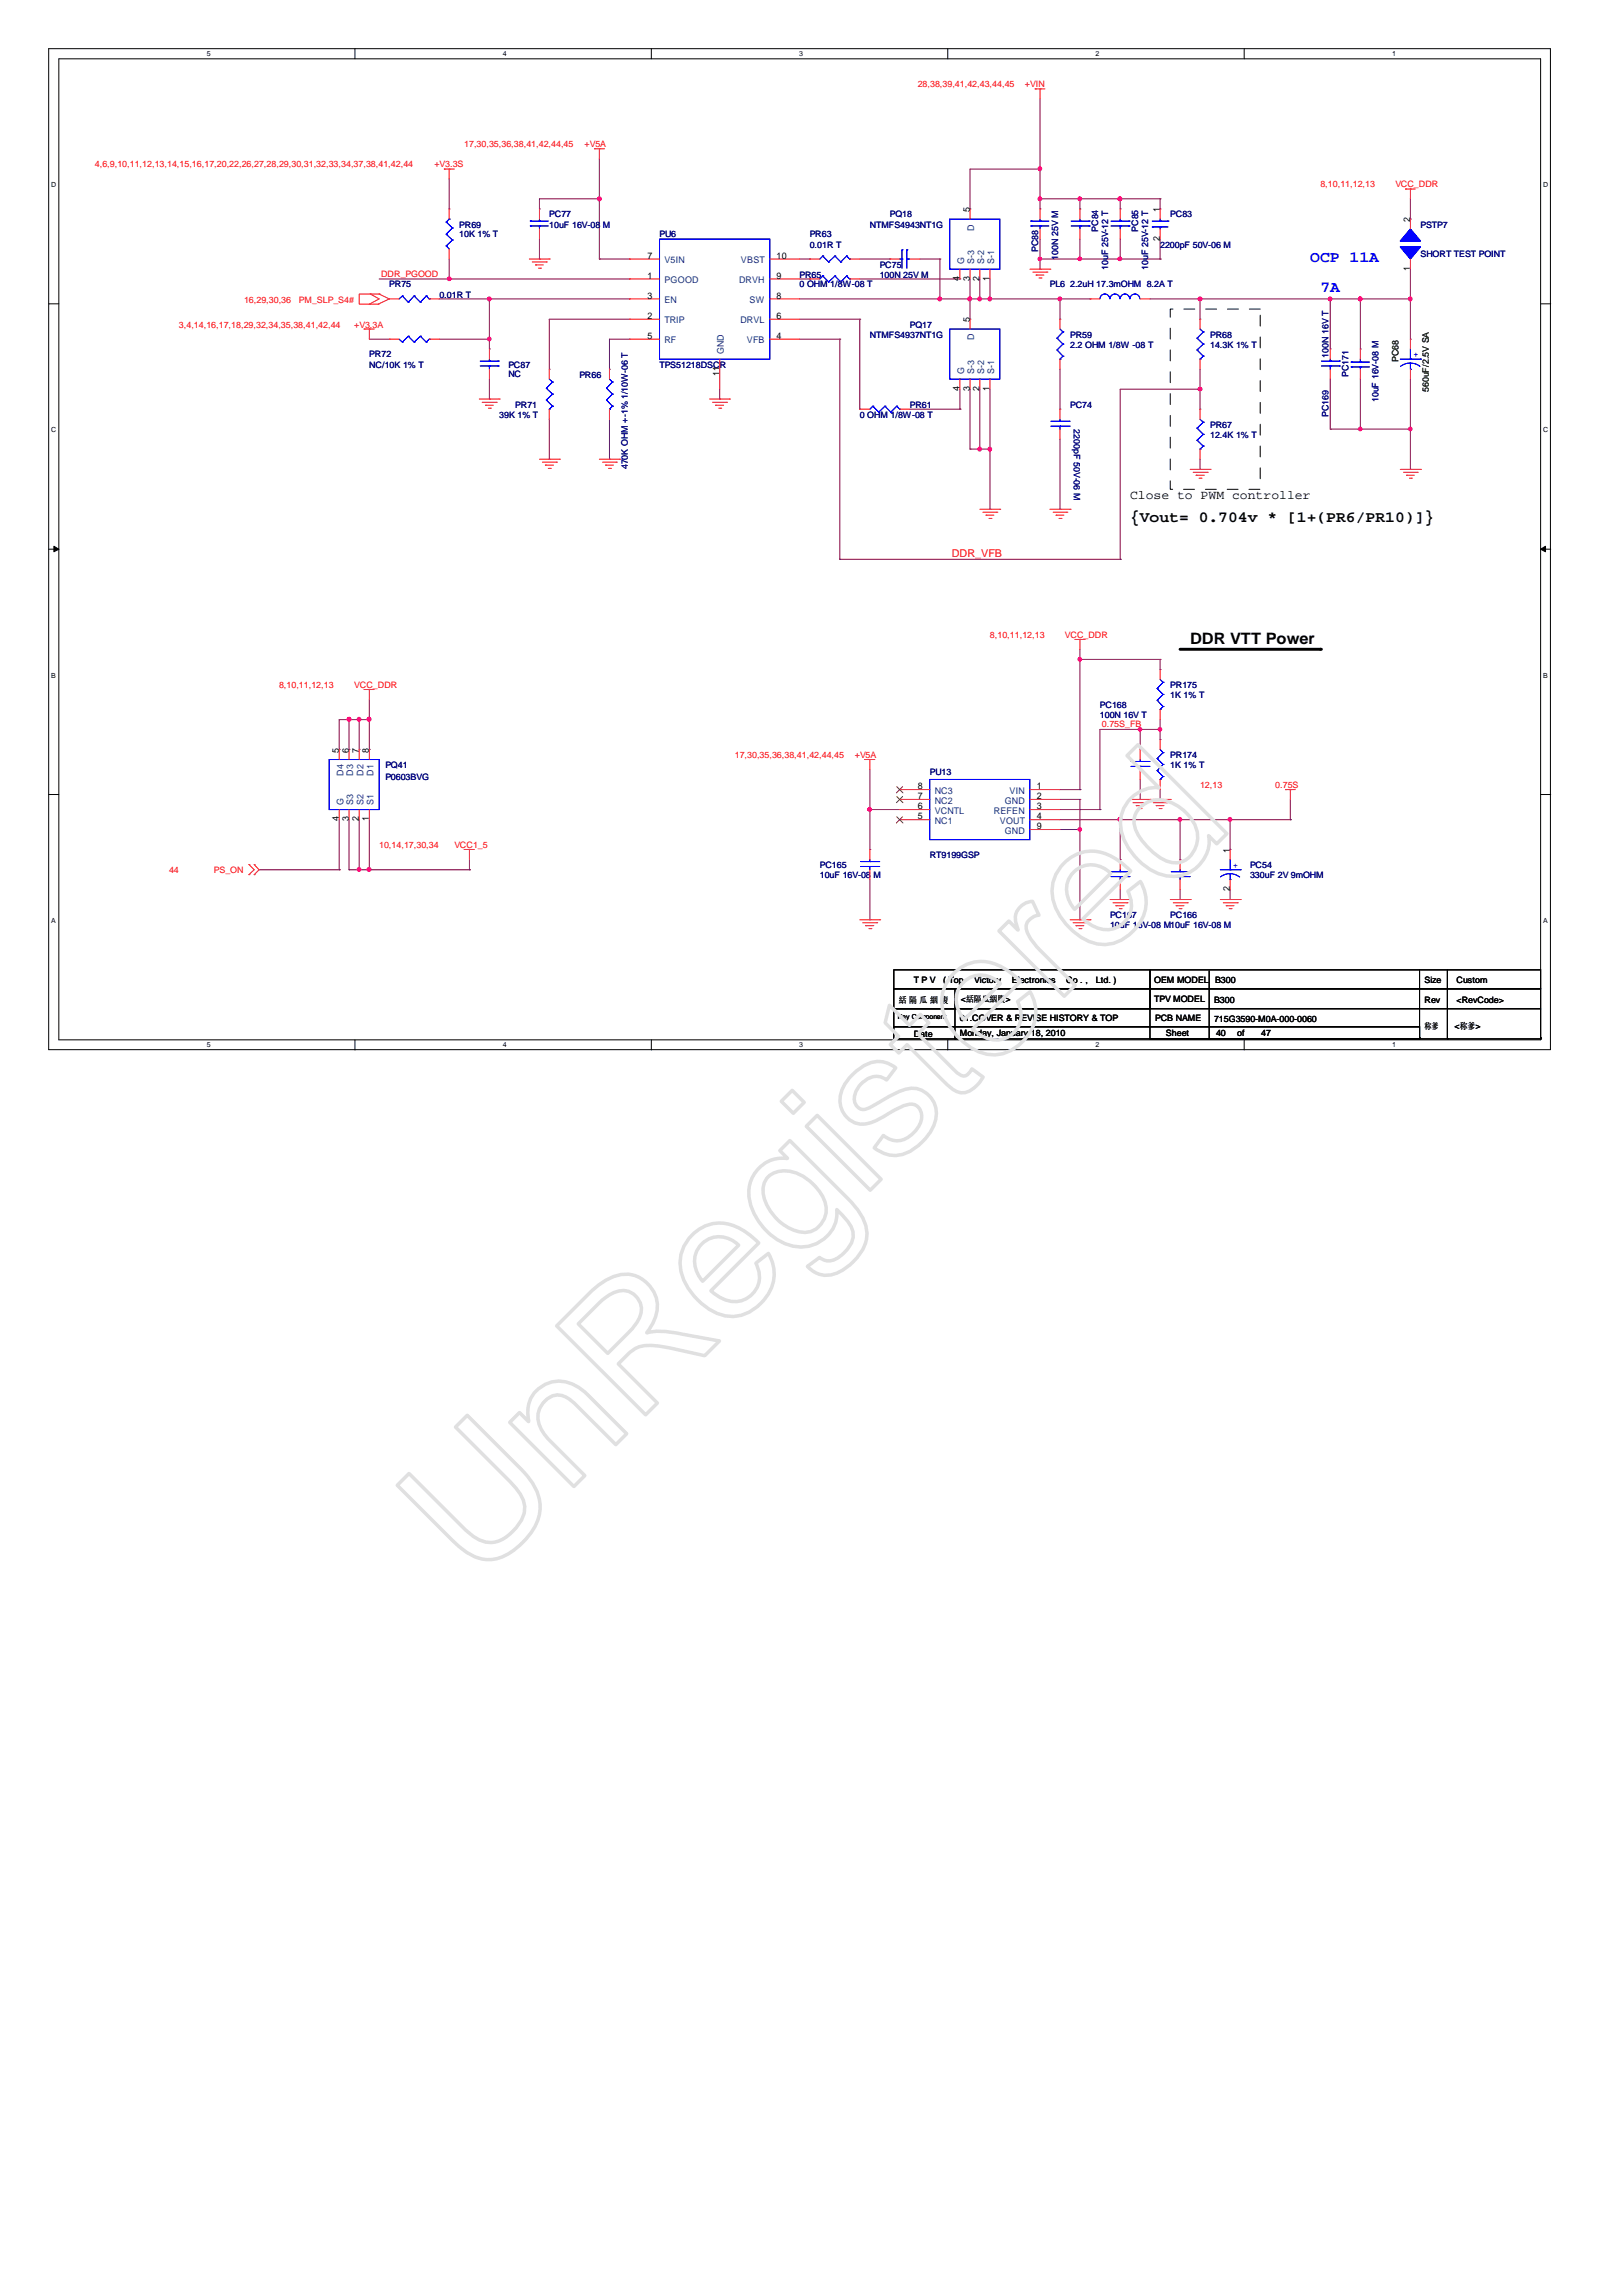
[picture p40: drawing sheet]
<svg xmlns="http://www.w3.org/2000/svg" width="210mm" height="297mm" viewBox="0 0 210 297" stroke-linecap="round" stroke-linejoin="round" font-family="sans-serif">
<defs><g id="words">
<text font-size="22.7" fill="#e0e0e0" x="61.6" y="205" transform="rotate(-45 61.6 205)">UnRegistered</text>
<g font-size="2" fill="#00f">
<text x="169.5" y="33.9">OCP 11A</text>
<text x="170.8" y="37.8">7A</text>
</g>
<g font-size="2">
<text x="146.2" y="67.6">{Vout= 0.704v * [1+(PR6/PR10)]}</text>
<text x="154" y="83.3">DDR VTT Power</text>
</g>
<text font-size="1.7" x="146.2" y="64.6">Close to PWM controller</text>
<text font-size="1.4" fill="#f00" x="123.1" y="72.1">DDR_VFB</text>
<g font-size="1.2">
<text x="125.5" y="27.5" transform="rotate(-90 125.5 27.5)">5</text>
<text x="150.1" y="27.5" transform="rotate(-90 150.1 27.5)">1</text>
<text x="182.4" y="28.7" transform="rotate(-90 182.4 28.7)">2</text>
<text x="83.8" y="33.5">7</text>
<text x="100.5" y="33.5">10</text>
<text x="150.1" y="31.1" transform="rotate(-90 150.1 31.1)">2</text>
<text x="182.4" y="35" transform="rotate(-90 182.4 35)">1</text>
<text x="83.8" y="38.6">3</text>
<text x="83.8" y="36.1">1</text>
<text x="83.8" y="41.3">2</text>
<text x="100.5" y="41.3">6</text>
<text x="100.5" y="36.1">9</text>
<text x="100.5" y="38.6">8</text>
<text x="124.2" y="36.4" transform="rotate(-90 124.2 36.4)">4</text>
<text x="125.5" y="41.7" transform="rotate(-90 125.5 41.7)">5</text>
<text x="125.5" y="36.4" transform="rotate(-90 125.5 36.4)">3</text>
<text x="126.7" y="36.4" transform="rotate(-90 126.7 36.4)">2</text>
<text x="128.1" y="36.4" transform="rotate(-90 128.1 36.4)">1</text>
<text x="83.8" y="43.8">5</text>
<text x="100.5" y="43.8">4</text>
<text x="93.1" y="48.6" transform="rotate(-90 93.1 48.6)">11</text>
<text x="124.2" y="50.6" transform="rotate(-90 124.2 50.6)">4</text>
<text x="125.5" y="50.6" transform="rotate(-90 125.5 50.6)">3</text>
<text x="126.7" y="50.6" transform="rotate(-90 126.7 50.6)">2</text>
<text x="128.1" y="50.6" transform="rotate(-90 128.1 50.6)">1</text>
<text x="43.8" y="97.4" transform="rotate(-90 43.8 97.4)">5</text>
<text x="45.1" y="97.4" transform="rotate(-90 45.1 97.4)">6</text>
<text x="46.4" y="97.4" transform="rotate(-90 46.4 97.4)">7</text>
<text x="47.7" y="97.4" transform="rotate(-90 47.7 97.4)">8</text>
<text x="43.8" y="106.3" transform="rotate(-90 43.8 106.3)">4</text>
<text x="45.1" y="106.3" transform="rotate(-90 45.1 106.3)">3</text>
<text x="46.4" y="106.3" transform="rotate(-90 46.4 106.3)">2</text>
<text x="47.7" y="106.3" transform="rotate(-90 47.7 106.3)">1</text>
<text x="118.7" y="103.4">7</text>
<text x="118.7" y="106">5</text>
<text x="118.7" y="102.1">8</text>
<text x="118.7" y="104.7">6</text>
<text x="134.1" y="102.1">1</text>
<text x="134.1" y="104.7">3</text>
<text x="134.1" y="106">4</text>
<text x="134.1" y="103.4">2</text>
<text x="134.1" y="107.3">9</text>
<text x="159.1" y="110.4" transform="rotate(-90 159.1 110.4)">1</text>
<text x="159.1" y="115.4" transform="rotate(-90 159.1 115.4)">2</text>
</g>
<g font-size="1.2" fill="#004080">
<text x="126.1" y="29.8" transform="rotate(-90 126.1 29.8)">D</text>
<text x="86" y="34.1">V5IN</text>
<text x="95.9" y="34.1">VBST</text>
<text x="124.7" y="34.2" transform="rotate(-90 124.7 34.2)">G</text>
<text x="126.1" y="34.2" transform="rotate(-90 126.1 34.2)">S-3</text>
<text x="127.3" y="34.2" transform="rotate(-90 127.3 34.2)">S-2</text>
<text x="128.6" y="34.2" transform="rotate(-90 128.6 34.2)">S-1</text>
<text x="86" y="39.2">EN</text>
<text x="86" y="36.7">PGOOD</text>
<text x="86" y="41.9">TRIP</text>
<text x="95.6" y="36.7">DRVH</text>
<text x="95.8" y="41.9">DRVL</text>
<text x="97" y="39.2">SW</text>
<text x="86" y="44.4">RF</text>
<text x="93.7" y="45.8" transform="rotate(-90 93.7 45.8)">GND</text>
<text x="96.6" y="44.4">VFB</text>
<text x="126.1" y="44.1" transform="rotate(-90 126.1 44.1)">D</text>
<text x="124.7" y="48.4" transform="rotate(-90 124.7 48.4)">G</text>
<text x="126.1" y="48.4" transform="rotate(-90 126.1 48.4)">S-3</text>
<text x="127.3" y="48.4" transform="rotate(-90 127.3 48.4)">S-2</text>
<text x="128.6" y="48.4" transform="rotate(-90 128.6 48.4)">S-1</text>
<text x="44.4" y="100.4" transform="rotate(-90 44.4 100.4)">D4</text>
<text x="45.7" y="100.4" transform="rotate(-90 45.7 100.4)">D3</text>
<text x="47" y="100.4" transform="rotate(-90 47 100.4)">D2</text>
<text x="48.3" y="100.4" transform="rotate(-90 48.3 100.4)">D1</text>
<text x="44.4" y="104.1" transform="rotate(-90 44.4 104.1)">G</text>
<text x="45.7" y="104.1" transform="rotate(-90 45.7 104.1)">S3</text>
<text x="47" y="104.1" transform="rotate(-90 47 104.1)">S2</text>
<text x="48.3" y="104.1" transform="rotate(-90 48.3 104.1)">S1</text>
<text x="120.9" y="104">NC2</text>
<text x="120.9" y="106.6">NC1</text>
<text x="120.9" y="102.7">NC3</text>
<text x="120.9" y="105.3">VCNTL</text>
<text x="128.6" y="105.3">REFEN</text>
<text x="129.4" y="106.6">VOUT</text>
<text x="130" y="104">GND</text>
<text x="130" y="107.9">GND</text>
<text x="130.6" y="102.7">VIN</text>
</g>
<g font-size="1.1" fill="#f00">
<text x="118.7" y="11.3">28,38,39,41,42,43,44,45</text>
<text x="132.6" y="11.3">+VIN</text>
<text x="12.3" y="21.7">4,6,9,10,11,12,13,14,15,16,17,20,22,26,27,28,29,30,31,32,33,34,37,38,41,42,44</text>
<text x="56.2" y="21.7">+V3.3S</text>
<text x="60.1" y="19.1">17,30,35,36,38,41,42,44,45</text>
<text x="75.6" y="19.1">+V5A</text>
<text x="170.8" y="24.2">8,10,11,12,13</text>
<text x="180.5" y="24.2">VCC_DDR</text>
<text x="49.3" y="35.8">DDR_PGOOD</text>
<text x="31.6" y="39.2">16,29,30,36</text>
<text x="38.7" y="39.2">PM_SLP_S4#</text>
<text x="23.1" y="42.4">3,4,14,16,17,18,29,32,34,35,38,41,42,44</text>
<text x="45.8" y="42.4">+V3.3A</text>
<text x="128.1" y="82.5">8,10,11,12,13</text>
<text x="137.8" y="82.5">VCC_DDR</text>
<text x="36.1" y="89">8,10,11,12,13</text>
<text x="45.8" y="89">VCC_DDR</text>
<text x="142.6" y="94.1">0.75S_FB</text>
<text x="95.1" y="98.1">17,30,35,36,38,41,42,44,45</text>
<text x="110.6" y="98.1">+V5A</text>
<text x="155.3" y="102">12,13</text>
<text x="165" y="102">0.75S</text>
<text x="21.9" y="113">44</text>
<text x="27.7" y="113">PS_ON</text>
<text x="49.1" y="109.8">10,14,17,30,34</text>
<text x="58.8" y="109.8">VCC1_5</text>
</g>
<g font-size="1.1" fill="#000080">
<text x="59.4" y="29.5">PR69</text>
<text x="71.1" y="28.1">PC77</text>
<text x="71.1" y="29.5">10uF 16V-08 M</text>
<text x="112.6" y="29.5">NTMFS4943NT1G</text>
<text x="115.1" y="28.1">PQ18</text>
<text x="151.4" y="28.1">PC83</text>
<text x="183.8" y="29.5">PSTP7</text>
<text x="59.4" y="30.7">10K 1% T</text>
<text x="85.3" y="30.7">PU6</text>
<text x="103.5" y="35.9">PR65</text>
<text x="104.8" y="30.7">PR63</text>
<text x="104.8" y="32">0.01R T</text>
<text x="113.8" y="34.6">PC75</text>
<text x="113.8" y="35.9">100N 25V M</text>
<text x="134.3" y="32.6" transform="rotate(-90 134.3 32.6)">PC88</text>
<text x="136.9" y="33.6" transform="rotate(-90 136.9 33.6)">100N 25V M</text>
<text x="142.1" y="30" transform="rotate(-90 142.1 30)">PC84</text>
<text x="143.4" y="35" transform="rotate(-90 143.4 35)">10uF 25V-12 T</text>
<text x="147.3" y="30" transform="rotate(-90 147.3 30)">PC85</text>
<text x="148.6" y="35" transform="rotate(-90 148.6 35)">10uF 25V-12 T</text>
<text x="150.1" y="32">2200pF 50V-06 M</text>
<text x="183.8" y="33.3">SHORT TEST POINT</text>
<text x="50.4" y="37.2">PR75</text>
<text x="56.8" y="38.5">0.01R T</text>
<text x="103.5" y="37.2">0 OHM 1/8W-08 T</text>
<text x="135.8" y="37.2">PL6</text>
<text x="138.5" y="37.2">2.2uH 17.3mOHM 8.2A T</text>
<text x="47.8" y="46.3">PR72</text>
<text x="47.8" y="47.6">NC/10K 1% T</text>
<text x="65.8" y="47.6">PC87</text>
<text x="85.3" y="47.6">TPS51218DSCR</text>
<text x="112.6" y="43.7">NTMFS4937NT1G</text>
<text x="117.7" y="42.4">PQ17</text>
<text x="138.5" y="43.7">PR59</text>
<text x="138.5" y="45">2.2 OHM 1/8W -08 T</text>
<text x="156.6" y="43.7">PR68</text>
<text x="156.6" y="45">14.3K 1% T</text>
<text x="171.9" y="46.3" transform="rotate(-90 171.9 46.3)">100N 16V T</text>
<text x="65.8" y="48.8">NC</text>
<text x="66.7" y="52.7">PR71</text>
<text x="75" y="48.9">PR66</text>
<text x="117.7" y="52.7">PR61</text>
<text x="138.5" y="52.7">PC74</text>
<text x="171.9" y="54" transform="rotate(-90 171.9 54)">PC169</text>
<text x="174.5" y="48.8" transform="rotate(-90 174.5 48.8)">PC171</text>
<text x="178.4" y="52.1" transform="rotate(-90 178.4 52.1)">10uF 16V-08 M</text>
<text x="64.6" y="54.1">39K 1% T</text>
<text x="111.2" y="54.1">0 OHM 1/8W-08 T</text>
<text x="138.9" y="55.5" transform="rotate(90 138.9 55.5)">2200pF 50V-06 M</text>
<text x="156.6" y="55.4">PR67</text>
<text x="156.6" y="56.6">12.4K 1% T</text>
<text x="81.2" y="60.7" transform="rotate(-90 81.2 60.7)">470K OHM +-1% 1/10W-06 T</text>
<text x="151.4" y="89">PR175</text>
<text x="142.3" y="91.6">PC168</text>
<text x="142.3" y="92.9">100N 16V T</text>
<text x="151.4" y="90.3">1K 1% T</text>
<text x="49.9" y="99.4">PQ41</text>
<text x="49.9" y="101">P0603BVG</text>
<text x="120.3" y="100.3">PU13</text>
<text x="151.4" y="98.1">PR174</text>
<text x="151.4" y="99.4">1K 1% T</text>
<text x="106.1" y="112.3">PC165</text>
<text x="106.1" y="113.7">10uF 16V-08 M</text>
<text x="120.3" y="111">RT9199GSP</text>
<text x="161.7" y="112.3">PC54</text>
<text x="161.7" y="113.7">330uF 2V 9mOHM</text>
<text x="143.6" y="118.8">PC167</text>
<text x="151.4" y="118.8">PC166</text>
<text x="143.6" y="120.1">10uF 16V-08 M10uF 16V-08 M</text>
</g>
<g font-size="1.1" fill="#004000">
<text x="181" y="46.9" transform="rotate(-90 181 46.9)">PC68</text>
<text x="184.9" y="50.8" transform="rotate(-90 184.9 50.8)">560uF/2.5V SA</text>
</g>
<g font-size="1.1" fill="#00f">
<text x="182.9" y="46.3">+</text>
<text x="159.5" y="112.3">+</text>
</g>
<g font-size="1.1">
<text x="116.3" y="129.8">絬 隔 瓜 絪 腹</text>
<text x="118.2" y="127.2">T P V</text>
<text x="122" y="127.2">( Top</text>
<text x="124.3" y="129.7">&lt;絬隔瓜絪腹&gt;</text>
<text x="126.1" y="127.2">Victory</text>
<text x="130.9" y="127.2">Electronics</text>
<text x="138" y="127.2">Co . ,</text>
<text x="141.8" y="127.2">Ltd. )</text>
<text x="149.3" y="127.2">OEM MODEL</text>
<text x="149.3" y="129.7">TPV MODEL</text>
<text x="157.1" y="129.8">B300</text>
<text x="157.2" y="127.2">B300</text>
<text x="184.3" y="127.2">Size</text>
<text x="184.3" y="129.8">Rev</text>
<text x="188.5" y="129.8">&lt;RevCode&gt;</text>
<text x="188.5" y="127.2">Custom</text>
<text x="118.2" y="134.2">Date</text>
<text x="124.2" y="134.1">Monday, January 18, 2010</text>
<text x="124.2" y="132.2">01.COVER &amp; REVISE HISTORY &amp; TOP</text>
<text x="149.5" y="132.2">PCB NAME</text>
<text x="150.9" y="134.1">Sheet</text>
<text x="157.1" y="132.3">715G3590-M0A-000-0060</text>
<text x="157.3" y="134.1">40</text>
<text x="160.1" y="134.1">of</text>
<text x="163.2" y="134.1">47</text>
<text x="184.3" y="133.2">称爹</text>
<text x="188.2" y="133.2">&lt;称爹&gt;</text>
</g>
<g font-size=".9">
<text x="26.7" y="7.3">5</text>
<text x="65.1" y="7.3">4</text>
<text x="103.4" y="7.3">3</text>
<text x="141.8" y="7.3">2</text>
<text x="180.1" y="7.3">1</text>
<text x="6.6" y="24.2">D</text>
<text x="199.7" y="24.2">D</text>
<text x="6.6" y="56">C</text>
<text x="199.7" y="56">C</text>
<text x="6.6" y="87.7">B</text>
<text x="199.7" y="87.7">B</text>
<text x="6.6" y="119.5">A</text>
<text x="199.7" y="119.5">A</text>
<text x="116.2" y="131.9">Key Component</text>
<text x="26.7" y="135.5">5</text>
<text x="65.1" y="135.5">4</text>
<text x="103.4" y="135.5">3</text>
<text x="141.8" y="135.5">2</text>
<text x="180.1" y="135.5">1</text>
</g>
</g></defs>
<path d="M6.3 6.3h194.3v129.5h-194.3zM7.6 7.6h191.7v127h-191.7z" fill="none" stroke="#000" stroke-width=".13"/>
<g fill="#fff">
<path d="M26.7 6.5h.6v1h-.6z"/>
<path d="M26.7 134.7h.6v1.1h-.6z"/>
</g>
<path d="M45.9 6.3v1.3M45.9 134.6v1.3" fill="none" stroke="#000" stroke-width=".13"/>
<g fill="#fff">
<path d="M65.1 6.5h.5v1h-.5z"/>
<path d="M65.1 134.7h.5v1.1h-.5z"/>
</g>
<path d="M84.3 6.3v1.3M84.3 134.6v1.3" fill="none" stroke="#000" stroke-width=".13"/>
<g fill="#fff">
<path d="M103.4 6.5h.5v1h-.5z"/>
<path d="M103.4 134.7h.5v1.1h-.5z"/>
</g>
<path d="M122.6 6.3v1.3M122.6 134.6v1.3" fill="none" stroke="#000" stroke-width=".13"/>
<g fill="#fff">
<path d="M141.8 6.5h.5v1h-.5z"/>
<path d="M141.8 134.7h.5v1.1h-.5z"/>
</g>
<path d="M161 6.3v1.3M161 134.6v1.3" fill="none" stroke="#000" stroke-width=".13"/>
<g fill="#fff">
<path d="M180.1 6.5h.5v1h-.5z"/>
<path d="M180.1 134.7h.5v1.1h-.5z"/>
<path d="M6.6 23.4h.7v1.1h-.7z"/>
<path d="M199.7 23.4h.6v1.1h-.6z"/>
<path d="M6.6 55.2h.7v1h-.7z"/>
<path d="M199.7 55.2h.6v1h-.6z"/>
</g>
<path d="M6.3 39.3h1.3M199.3 39.3h1.4" fill="none" stroke="#000" stroke-width=".13"/>
<g fill="#fff">
<path d="M6.6 86.9h.6v1h-.6z"/>
<path d="M199.7 86.9h.6v1h-.6z"/>
</g>
<path d="M6.3 71.1h1.3M199.3 71.1h1.4" fill="none" stroke="#000" stroke-width=".13"/>
<path d="M7 70.7l.6 .4-.6 .3zM199.3 71.1l.7-.4v.7z" fill="#000" stroke="#000" stroke-width=".13"/>
<g fill="#fff">
<path d="M6.6 118.7h.6v1h-.6z"/>
<path d="M199.7 118.7h.5v1h-.5z"/>
</g>
<g fill="none" stroke="#000" stroke-width=".13">
<path d="M6.3 102.8h1.3M199.3 102.8h1.4M115.6 132.9h68.1v1.5h-68.1zM115.6 125.5h33.2v2.5h-33.2zM115.6 128h33.2v2.5h-33.2zM115.6 130.5h33.2v2.4h-33.2zM123.6 134.4h.1M123.6 128v6.4M148.8 132.9h34.9v1.5h-34.9zM148.8 125.5h50.5v2.5h-50.5zM148.8 128h50.5v2.5h-50.5zM156.5 134.4h.1"/>
<path d="M156.5 125.6v8.8M183.7 134.3h.1M183.7 125.5v8.8M183.7 134.4h15.6M187.3 134.4h.1M187.3 125.5v8.9M199.3 134.3h.1M199.3 134.4h.1M199.3 130.5v3.8"/>
</g>
<g fill="none" stroke="#800040" stroke-width=".13">
<path d="M134.6 12.8v14.2M49.1 36.1h32.3M56.8 38.7h24.6M58.1 36.1h.1M58.1 27h.1M58.1 23.1v3.9M58.1 33.5v2.6M63.3 38.7h.1M63.3 38.7v6.5M69.8 33.5h.1M69.8 27h.1M69.8 30.9v2.6"/>
<path d="M77.5 25.7h.1M77.5 33.5h.1M77.5 25.7h-7.7v1.3M77.5 33.5h3.9M77.5 20.6v12.9M81.4 36.1h.1M81.4 38.7h.1M81.4 33.5h.1M103.5 38.7h37.5M103.5 33.5h1.3M103.5 36.1h1.3M104.8 33.5h.1"/>
<path d="M104.8 36.1h.1M111.2 33.5h3.9M111.2 36.1h13M115.1 33.5h.1M119 33.5h2.6M121.6 33.5h.1M121.6 38.7h.1M121.6 33.5v5.2M124.2 36.1h.1M125.5 38.7h.1M125.5 27h.1M125.5 36.1v5.2"/>
<path d="M126.8 38.7h.1M126.8 36.1v2.6M128.1 38.7h.1M128.1 36.1v2.6M134.6 27h.1M134.6 21.9h.1M134.6 25.7h.1M134.6 34.8h.1M134.6 33.5h.1M134.6 30.9v3.9M134.6 25.7h15.5M134.6 21.9h-9.1v5.1"/>
<path d="M134.6 33.5h15.5M137.2 38.7h.1M137.2 38.7v2.6M139.7 27h.1M139.7 25.7h.1M139.7 33.5h.1M139.7 25.7v1.3M139.7 30.9v2.6M141 38.7h.1M144.9 25.7h.1M144.9 27h.1M144.9 33.5h.1"/>
<path d="M144.9 25.7v1.3M144.9 30.9v2.6M148.8 38.7h33.7M150.1 25.7h.1M150.1 27h.1M150.1 33.5h.1M150.1 25.7v1.3M150.1 30.9v2.6M155.3 38.7h.1M155.3 38.7v2.6M172.1 38.7h.1M172.1 38.7v6.5"/>
<path d="M176 38.7h.1M176 38.7v6.5M182.5 28.4h.1M182.5 38.7h.1M182.5 25.7v2.7M182.5 34.8v9.1M47.8 43.9h2.6M50.4 43.9h.1M56.8 43.9h6.5M63.3 51.6h.1M63.3 43.9h.1M63.3 45.2h.1"/>
<path d="M63.3 49.1v2.5M71.1 59.4h.1M71.1 47.8h.1M71.1 54.3v5.1M78.9 59.4h.1M78.9 47.8h.1M78.9 54.3v5.1M81.4 41.3h.1M81.4 43.9h.1M81.4 41.3h-10.3v6.5M81.4 43.9h-2.5v3.9M93.1 51.6h.1"/>
<path d="M93.1 50.4v1.2M103.5 41.3h7.7M103.5 43.9h5.2M108.7 43.9h.1M108.7 43.9v28.5M111.2 41.3h.1M111.2 53h.1M111.2 41.3v11.7M117.7 53h6.5M124.2 53h.1M124.2 50.4v2.6M125.5 41.3h.1"/>
<path d="M125.5 58.1h.1M125.5 50.4v7.7M125.5 58.1h2.6M126.8 58.1h.1M126.8 50.4v7.7M128.1 58.1h.1M128.1 50.4v15.5M137.2 53h.1M137.2 41.3h.1M137.2 47.8v5.2M137.2 56.8v9.1M155.3 53h.1"/>
<path d="M155.3 41.3h.1M155.3 50.4h.1M155.3 47.8v5.2M155.3 59.4v1.3M155.3 50.4h-10.4v22M172.1 45.2h.1M172.1 55.5h.1M172.1 49.1v6.4M172.1 55.5h10.4M176 45.2h.1M176 55.5h.1M176 49.1v6.4"/>
<path d="M182.5 43.9h.1M182.5 55.5h.1M182.5 49.1v11.6M108.7 72.4h.1M108.7 72.4h36.2M128.1 65.9h.1M137.2 65.9h.1M144.9 72.4h.1M155.3 60.7h.1M182.5 60.7h.1M43.9 97h.1M45.2 93.1h.1"/>
<path d="M45.2 97h.1M45.2 93.1v3.9M46.5 93.1h.1M46.5 97h.1M46.5 93.1v3.9M47.8 93.1h.1M47.8 97h.1M47.8 93.1h-3.9v3.9M47.8 90.5v6.5M112.6 99.6v10.3M139.7 85.3h.1M139.7 84v18.2"/>
<path d="M139.7 85.3h10.4M147.5 94.4h.1M147.5 97h.1M147.5 94.4v2.6M150.1 94.4h.1M150.1 95.7h.1M150.1 86.6h.1M150.1 85.3h.1M150.1 85.3v1.3M150.1 93.1v2.6M150.1 94.4h-7.8v10.4M33.5 112.6h10.4"/>
<path d="M43.9 112.6h.1M43.9 106.1v6.5M45.2 112.6h.1M45.2 112.6h15.5M45.2 106.1v6.5M46.5 112.6h.1M46.5 106.1v6.5M47.8 112.6h.1M47.8 106.1v6.5M60.7 112.6h.1M60.7 111.2v1.4M112.6 119h.1"/>
<path d="M112.6 109.9h.1M112.6 104.8h.1M112.6 113.8v5.2M112.6 104.8h3.8M116.4 104.8h.1M137.2 106.1h29.8M137.2 102.2h2.5M137.2 104.8h5.1M137.2 103.5h2.5M137.2 107.3h2.5M139.7 102.2h.1M139.7 103.5h.1"/>
<path d="M139.7 107.3h.1M139.7 119h.1M139.7 103.5v15.5M142.3 104.8h.1M144.9 106.1h.1M144.9 111.2h.1M144.9 116.4h.1M144.9 106.1v5.1M144.9 115.1v1.3M147.5 103.5h.1M147.5 100.9v2.6M150.1 103.5h.1"/>
<path d="M150.1 102.2v1.3M152.7 111.2h.1M152.7 106.1h.1M152.7 116.4h.1M152.7 106.1v5.1M152.7 115.1v1.3M159.2 109.9h.1M159.2 106.1h.1M159.2 116.4h.1M159.2 106.1v3.8M159.2 115.1v1.3M167 106.1h.1"/>
<path d="M167 103.5v2.6"/>
</g>
<g fill="#f0f" stroke="#f0f" stroke-width=".13">
<circle cx="63.3" cy="38.7" r=".24"/>
<circle cx="126.7" cy="38.7" r=".24"/>
<circle cx="125.5" cy="38.7" r=".25"/>
<circle cx="128.1" cy="38.7" r=".24"/>
<circle cx="137.1" cy="38.7" r=".24"/>
<circle cx="134.5" cy="25.7" r=".24"/>
<circle cx="139.7" cy="25.7" r=".24"/>
<circle cx="63.3" cy="43.9" r=".23"/>
<circle cx="58.1" cy="36.1" r=".24"/>
<circle cx="144.9" cy="25.7" r=".25"/>
<circle cx="121.6" cy="38.7" r=".24"/>
<circle cx="134.5" cy="21.8" r=".24"/>
<circle cx="172.1" cy="38.7" r=".24"/>
<circle cx="155.3" cy="38.7" r=".25"/>
<circle cx="176" cy="38.7" r=".24"/>
<circle cx="182.5" cy="38.7" r=".24"/>
<circle cx="155.3" cy="50.4" r=".24"/>
<circle cx="152.7" cy="106" r=".24"/>
<circle cx="159.1" cy="106" r=".24"/>
<circle cx="144.9" cy="106" r=".25"/>
<circle cx="128.1" cy="58.1" r=".24"/>
<circle cx="144.9" cy="33.5" r=".24"/>
<circle cx="46.4" cy="93.1" r=".24"/>
<circle cx="112.5" cy="104.8" r=".24"/>
<circle cx="176" cy="55.5" r=".23"/>
<circle cx="182.5" cy="55.5" r=".23"/>
<circle cx="126.7" cy="58.1" r=".24"/>
<circle cx="134.5" cy="33.5" r=".23"/>
<circle cx="139.7" cy="33.5" r=".23"/>
<circle cx="139.7" cy="107.3" r=".23"/>
<circle cx="147.5" cy="94.4" r=".23"/>
<circle cx="150.1" cy="94.4" r=".23"/>
<circle cx="77.5" cy="25.7" r=".25"/>
<circle cx="47.7" cy="112.5" r=".25"/>
<circle cx="47.7" cy="93.1" r=".25"/>
<circle cx="45.2" cy="93.1" r=".25"/>
<circle cx="46.4" cy="112.5" r=".24"/>
<circle cx="139.7" cy="85.3" r=".23"/>
</g>
<g fill="none" stroke="#f00" stroke-width=".13">
<path d="M76.9 19.3h.1M76.9 19.3h1.3M77.5 19.3h.1M77.5 19.3v1.3M133.9 11.5h.1M133.9 11.5h1.3M134.6 11.5h.1M134.6 11.5v1.3M47.8 39.4h.1M47.9 38.1h.1M47.9 38.1l1.2 .6-1.3 .7M48.9 39.4h.1"/>
<path d="M49.1 38.1h.1M49.1 38.1h-2.6v1.3h2.4M49.1 38.1l1.3 .6M50.4 38.7l-1.5 .7M50.4 38.7h1.2M55.5 38.7h1.3M57.5 21.9h.1M57.5 21.9h1.3M58.1 21.9h.1M58.1 21.9v1.2M58.1 27v1.4M58.1 32.2v1.3"/>
<path d="M68.5 33.5h2.6M68.9 33.9h1.8M69.3 34.3h.1M69.3 34.3h1M69.7 34.7h.2M69.8 27v1.4M69.8 29.6v1.3M69.9 34.7h.1M70.7 33.9h.1M71.1 33.5h.1M81.4 33.5h3.9M81.4 38.7h3.9"/>
<path d="M81.4 36.1h3.9M99.6 33.5h3.9M99.6 38.7h3.9M99.6 36.1h3.9M104.8 33.5h1.3M104.8 36.1h1.3M109.9 33.5h1.3M109.9 36.1h1.3M115.1 33.5h1.3M117.7 33.5h1.3M124.2 34.8v1.3M125.5 27v1.4"/>
<path d="M125.5 34.8v1.3M126.8 34.8v1.3M128.1 34.8v1.3M133.3 34.8h2.5M133.6 35.2h1.9M134.1 35.6h.1M134.1 35.6h1M134.4 36h.3M134.6 27v1.4M134.6 29.6v1.3M134.7 36h.1M135.5 35.2h.1"/>
<path d="M135.8 34.8h.1M139.7 27v1.4M139.7 29.6v1.3M141 38.7h1.3M144.9 27v1.4M144.9 29.6v1.3M147.5 38.7h1.3M150.1 27v1.4M150.1 29.6v1.3M181.9 24.5h.1M181.9 24.5h1.2M182.5 24.5h.1"/>
<path d="M182.5 24.5v1.2M182.5 28.4v1.2M182.5 33.5v1.3M47.1 42.6h.1M47.1 42.6h1.3M47.8 42.6h.1M47.8 42.6v1.3M50.4 43.9h1.2M55.5 43.9h1.3M62 51.6h2.6M62.4 52.1h1.8M62.8 52.4h.1"/>
<path d="M62.8 52.4h1M63.2 52.8h.2M63.3 45.2v1.3M63.3 47.8v1.3M63.4 52.8h.1M64.2 52.1h.1M64.6 51.6h.1M69.8 59.4h2.6M70.2 59.8h1.8M71.1 47.8v1.3M71.1 53v1.3M72 59.8h.1"/>
<path d="M72.4 59.4h.1M77.5 59.4h2.7M78 59.8h1.7M78.9 47.8v1.3M78.9 53v1.3M79.7 59.8h.1M80.2 59.4h.1M81.4 43.9h3.9M81.4 41.3h3.9M91.8 51.6h2.6M92.2 52.1h1.8M92.6 52.4h.1"/>
<path d="M92.6 52.4h1M93 52.8h.3M93.1 46.5v3.9M93.3 52.8h.1M94 52.1h.1M94.4 51.6h.1M99.6 43.9h3.9M99.6 41.3h3.9M111.2 53h1.4M116.4 53h1.3M124.2 49.1v1.3M125.5 41.3v1.3"/>
<path d="M125.5 49.1v1.3M126.8 49.1v1.3M128.1 49.1v1.3M137.2 41.3v1.3M137.2 46.5v1.3M137.2 53v1.3M137.2 55.5v1.3M155.3 41.3v1.3M155.3 46.5v1.3M155.3 53v1.3M155.3 58.1v1.3M172.1 45.2v1.3"/>
<path d="M172.1 47.8v1.3M176 45.2v1.3M176 47.8v1.3M182.5 43.9v1.3M182.5 47.8v1.3M70.6 60.2h.1M70.6 60.2h1M70.9 60.6h.3M71.2 60.6h.1M78.4 60.2h.1M78.4 60.2h1M78.7 60.6h.3"/>
<path d="M79 60.6h.1M126.8 65.9h2.6M127.2 66.3h1.8M127.6 66.7h.1M127.6 66.7h1M128 67.1h.2M128.2 67.1h.1M129 66.3h.1M129.4 65.9h.1M135.8 65.9h2.7M136.3 66.3h1.7M136.6 66.7h.1"/>
<path d="M136.6 66.7h1.1M137 67.1h.3M137.3 67.1h.1M138 66.3h.1M138.5 65.9h.1M154 60.7h2.6M154.4 61.1h1.8M154.8 61.5h.1M154.8 61.5h1M155.1 61.9h.3M155.4 61.9h.1M156.2 61.1h.1"/>
<path d="M156.6 60.7h.1M181.2 60.7h2.6M181.6 61.1h1.8M182 61.5h.1M182 61.5h1M182.4 61.9h.2M182.6 61.9h.1M183.4 61.1h.1M183.8 60.7h.1M43.9 97v1.3M45.2 97v1.3M46.5 97v1.3"/>
<path d="M47.1 89.2h.1M47.1 89.2h1.3M47.8 89.2h.1M47.8 89.2v1.3M47.8 97v1.3M111.9 98.3h.1M111.9 98.3h1.3M112.6 98.3h.1M112.6 98.3v1.3M139.1 82.8h.1M139.1 82.8h1.3M139.7 82.8h.1"/>
<path d="M139.7 82.8v1.2M147.5 97v1.3M147.5 99.6v1.3M150.1 86.6v1.3M150.1 91.8v1.3M150.1 95.7v1.3M32.2 113.2h.1M32.2 111.9h.1M32.2 111.9l.7 .7-.7 .6M32.9 111.9h.1M32.9 113.2h.1M32.9 111.9l.6 .7-.6 .6"/>
<path d="M43.9 104.8v1.3M45.2 104.8v1.3M46.5 104.8v1.3M47.8 104.8v1.3M60.1 109.9h.1M60.1 109.9h1.3M60.7 109.9h.1M60.7 109.9v1.3M111.2 119h2.6M111.6 119.4h1.8M112 119.8h.1M112 119.8h1.1"/>
<path d="M112.6 109.9v1.3M112.6 112.6v1.2M113.4 119.4h.1M113.8 119h.1M116.4 103.5h3.9M116.4 102.2h3.9M116.4 106.1h3.9M116.4 104.8h3.9M133.3 103.5h3.9M133.3 102.2h3.9M133.3 106.1h3.9M133.3 104.8h3.9"/>
<path d="M133.3 107.3h3.9M138.5 119h2.5M138.8 119.4h1.9M139.2 119.8h.1M139.2 119.8h1M140.7 119.4h.1M141 119h.1M143.6 116.4h2.6M144 116.8h1.8M144.4 117.2h.1M144.4 117.2h1M144.8 117.6h.3"/>
<path d="M144.9 111.2v1.4M144.9 113.8v1.3M145.1 117.6h.1M145.8 116.8h.1M146.2 116.4h.1M146.2 103.5h5.2M146.6 103.9h1.8M147 104.3h.1M147 104.3h1M147.4 104.6h.3M147.7 104.6h.1M148.4 103.9h.1"/>
<path d="M148.8 103.5h.1M149.2 103.9h1.8M149.6 104.3h.1M149.6 104.3h1M150 104.6h.2M150.1 100.9v1.3M150.2 104.6h.1M151 103.9h.1M151.4 103.5h.1M151.4 116.4h2.6M151.8 116.8h1.8M152.2 117.2h.1"/>
<path d="M152.2 117.2h1M152.6 117.6h.2M152.7 111.2v1.4M152.7 113.8v1.3M152.8 117.6h.1M153.6 116.8h.1M154 116.4h.1M157.9 116.4h2.6M158.3 116.8h1.8M158.7 117.2h.1M158.7 117.2h1M159 117.6h.3"/>
<path d="M159.2 109.9v1.3M159.2 113.8v1.3M159.3 117.6h.1M160.1 116.8h.1M160.5 116.4h.1M166.3 102.2h.1M166.3 102.2h1.3M167 102.2h.1M167 102.2v1.3M112.4 120.2h.3M112.7 120.2h.1M139.6 120.2h.3"/>
<path d="M139.9 120.2h.1"/>
</g>
<path d="M151.4 40h11.7v23.3h-11.7z" fill="none" stroke="#000" stroke-width=".13" stroke-dasharray="1.4 1.4 1.4 1.4 1.4 1.4 1.4 1.4"/>
<path d="M152.7 84h18.1" fill="none" stroke="#000" stroke-width=".38"/>
<circle cx="170.8" cy="84" r=".19" fill="#000"/>
<g fill="none" stroke="#00f" stroke-width=".13">
<path d="M52.1 38.3h.1M52.1 38.3l-.5 .4M52.1 38.3l.7 .8M52.8 39.1h.1M53.6 38.3h.1M53.6 38.3l-.8 .8M53.6 38.3l.8 .8M54.4 39.1h.1M55.2 38.3h.1M55.2 38.3l-.8 .8M55.2 38.3l.3 .4M55.5 38.7h.1"/>
<path d="M57.7 31.8h.1M57.7 30.3h.1M57.7 28.7h.1M57.7 31.8l.4 .4M57.7 30.3l.8 .8M57.7 28.7l.8 .8M58.1 28.4h.1M58.1 28.4l-.4 .3M58.5 31.1h.1M58.5 29.5h.1M58.5 31.1l-.8 .7M58.5 29.5l-.8 .8"/>
<path d="M68.6 29.2h.1M68.6 28.6h.1M68.6 29.2h2.3M68.6 28.6h2.3M69.8 28.6h.1M69.8 29.2h.1M69.8 28.4v.2M69.8 29.2v.4M85.3 30.9h14.3v15.6h-14.3zM106.5 33.1h.1M106.5 35.7h.1M106.5 33.1l-.4 .4"/>
<path d="M106.5 33.1l.7 .8M106.5 35.7l-.4 .4M106.5 35.7l.7 .8M107.2 33.9h.1M107.2 36.5h.1M108 33.1h.1M108 35.7h.1M108 33.1l-.8 .8M108 33.1l.8 .8M108 35.7l-.8 .8M108 35.7l.8 .8M108.8 33.9h.1"/>
<path d="M108.8 36.5h.1M109.6 33.1h.1M109.6 35.7h.1M109.6 33.1l-.8 .8M109.6 33.1l.3 .4M109.6 35.7l-.8 .8M109.6 35.7l.3 .4M109.9 33.5h.1M109.9 36.1h.1M116.4 33.5h.3M116.7 33.5h.1M116.7 32.3h.1"/>
<path d="M116.7 32.3v2.4M117.3 32.3h.1M117.3 33.5h.1M117.3 33.5h.4M117.3 32.3v2.4M122.9 28.4h6.5v6.4h-6.5zM133.4 29.2h.1M133.4 28.6h.1M133.4 29.2h2.3M133.4 28.6h2.3M134.6 28.6h.1M134.6 29.2h.1"/>
<path d="M134.6 28.4v.2M134.6 29.2v.4M138.6 29.2h2.3M138.6 28.6h2.3M139.7 28.6h.1M139.7 29.2h.1M139.7 28.4v.2M139.7 29.2v.4M140.9 29.2h.1M140.9 28.6h.1M142.3 38.7a.64 .64 0 0 1 .7-.7 .64 .64 0 0 1 .6 .7M143.6 38.7a.64 .64 0 0 1 .7-.7 .64 .64 0 0 1 .6 .7"/>
<path d="M143.8 29.2h2.3M143.8 28.6h2.3M144.9 28.6h.1M144.9 29.2h.1M144.9 38.7a.61 .61 0 0 1 .7-.6 .61 .61 0 0 1 .6 .6M144.9 28.4v.2M144.9 29.2v.4M146.1 29.2h.1M146.1 28.6h.1M146.2 38.7a.64 .64 0 0 1 .6-.7 .64 .64 0 0 1 .7 .7M149.1 29.4h.1M149.1 28.6h2"/>
<path d="M149.1 29.4h2M150.1 28.6h.1M150.1 29.4h.1M150.1 28.4v.2M150.1 29.4v.2M151.1 28.6h.1M51.6 43.9l.5 .4M52.1 44.3h.1M52.8 43.5h.1M52.8 43.5l-.7 .8M52.8 43.5l.8 .8M53.6 44.3h.1"/>
<path d="M54.4 43.5h.1M54.4 43.5l-.8 .8M54.4 43.5l.8 .8M55.2 44.3h.1M55.5 43.9h.1M55.5 43.9l-.3 .4M62.1 47.4h2.4M62.1 46.7h2.4M63.3 46.7h.1M63.3 47.4h.1M63.3 46.5v.2M63.3 47.4v.4"/>
<path d="M64.5 47.4h.1M64.5 46.7h.1M70.7 50.2h.1M70.7 51.8h.1M70.7 50.2l.8 .8M70.7 51.8l.8 .8M71.1 53h.1M71.1 49.1l.4 .3M71.5 49.4h.1M71.5 51h.1M71.5 52.6h.1M71.5 49.4l-.8 .8"/>
<path d="M71.5 51l-.8 .8M71.5 52.6l-.4 .4M78.5 50.2h.1M78.5 51.8h.1M78.5 50.2l.7 .8M78.5 51.8l.7 .8M78.9 53h.1M78.9 49.1l.3 .3M79.2 49.4h.1M79.2 51h.1M79.2 52.6h.1M79.2 49.4l-.7 .8"/>
<path d="M79.2 51l-.7 .8M79.2 52.6l-.3 .4M112.9 52.6h.1M112.9 52.6l-.3 .4M112.9 52.6l.8 .7M113.7 53.3h.1M114.5 52.6h.1M114.5 52.6l-.8 .7M114.5 52.6l.8 .7M115.3 53.3h.1M116 52.6h.1M116 52.6l-.7 .7"/>
<path d="M116 52.6l.4 .4M116.4 53h.1M122.9 42.6h6.5v6.5h-6.5zM136 55.2h2.3M136 54.5h2.3M136.8 43.8h.1M136.8 45.3h.1M136.8 43.8l.7 .7M136.8 45.3l.7 .8M137.2 46.5h.1M137.2 54.5h.1M137.2 55.2h.1"/>
<path d="M137.2 42.6l.3 .4M137.2 54.3v.2M137.2 55.2v.3M137.5 43h.1M137.5 44.5h.1M137.5 46.1h.1M137.5 43l-.7 .8M137.5 44.5l-.7 .8M137.5 46.1l-.3 .4M138.3 55.2h.1M138.3 54.5h.1M154.9 55.4h.1"/>
<path d="M154.9 57h.1M154.9 43.8h.1M154.9 45.3h.1M154.9 55.4l.8 .8M154.9 57l.8 .7M154.9 43.8l.8 .7M154.9 45.3l.8 .8M155.3 58.1h.1M155.3 46.5h.1M155.3 54.3l.4 .3M155.3 42.6l.4 .4M155.7 54.6h.1"/>
<path d="M155.7 56.2h.1M155.7 57.7h.1M155.7 43h.1M155.7 44.5h.1M155.7 46.1h.1M155.7 54.6l-.8 .8M155.7 56.2l-.8 .8M155.7 57.7l-.4 .4M155.7 43l-.8 .8M155.7 44.5l-.8 .8M155.7 46.1l-.4 .4M171 47.4h2.3"/>
<path d="M171 46.7h2.3M172.1 46.7h.1M172.1 47.4h.1M172.1 46.5v.2M172.1 47.4v.4M173.3 47.4h.1M173.3 46.7h.1M174.8 46.9h.1M174.8 47.5h.1M174.8 46.9h2.4M174.8 47.5h2.4M176 47.5h.1"/>
<path d="M176 46.9h.1M176 46.5v.4M176 47.5v.3M181.2 46.5h2.6M181.2 47.4a2.05 2.05 0 0 1 2.5 0M182.5 47.8h.1M182.5 46.5h.1M182.5 45.2v1.3M182.5 47v.8M183.8 46.5h.1M42.6 98.3h6.5v6.5h-6.5zM146.3 99.2h2.4"/>
<path d="M146.3 98.5h2.4M147.5 98.5h.1M147.5 99.2h.1M147.5 98.3v.2M147.5 99.2v.4M148.7 99.2h.1M148.7 98.5h.1M149.7 98.2h.1M149.7 99.7h.1M149.7 89.1h.1M149.7 90.6h.1M149.7 98.2l.8 .7"/>
<path d="M149.7 99.7l.8 .8M149.7 89.1l.8 .8M149.7 90.6l.8 .8M150.1 91.8h.1M150.1 97l.4 .4M150.1 87.9l.4 .4M150.5 97.4h.1M150.5 98.9h.1M150.5 88.3h.1M150.5 89.9h.1M150.5 91.4h.1M150.5 97.4l-.8 .8"/>
<path d="M150.5 98.9l-.8 .8M150.5 88.3l-.8 .8M150.5 89.9l-.8 .7M150.5 91.4l-.4 .4M111.4 112.1h2.3M111.4 111.5h2.3M112.6 111.5h.1M112.6 112.1h.1M112.6 111.2v.3M112.6 112.1v.5M113.7 112.1h.1M113.7 111.5h.1"/>
<path d="M120.3 100.9h13v7.8h-13zM143.8 113.4h2.3M143.8 112.8h2.3M144.9 112.8h.1M144.9 113.4h.1M144.9 112.6v.2M144.9 113.4v.4M146.1 113.4h.1M146.1 112.8h.1M150.1 100.9h.1M150.5 100.5h.1M150.5 100.5l-.4 .4"/>
<path d="M151.5 113.4h2.4M151.5 112.8h2.4M152.7 112.8h.1M152.7 113.4h.1M152.7 112.6v.2M152.7 113.4v.4M153.9 113.4h.1M153.9 112.8h.1M157.9 112.6h2.6M159.1 113.1a2.04 2.04 0 0 1 1.3 .4M159.1 113.1a2.05 2.05 0 0 0-1.2 .4M159.2 113.8h.1"/>
<path d="M159.2 112.6h.1M159.2 111.2v1.4M159.2 113.1v.7M160.5 112.6h.1"/>
</g>
<g fill="#00f" stroke="#00f" stroke-width=".13">
<path d="M181.2 32h2.6l-1.3 1.5z"/>
<path d="M182.5 29.6l1.3 1.6h-2.6z"/>
</g>
<path d="M116 103.1l.8 .8M116 105.7l.8 .8M116 101.8l.8 .8M116.8 103.1l-.8 .8M116.8 105.7l-.8 .8M116.8 101.8l-.8 .8" fill="none" stroke="#804000" stroke-width=".13"/>
<use href="#words"/>
</svg>
